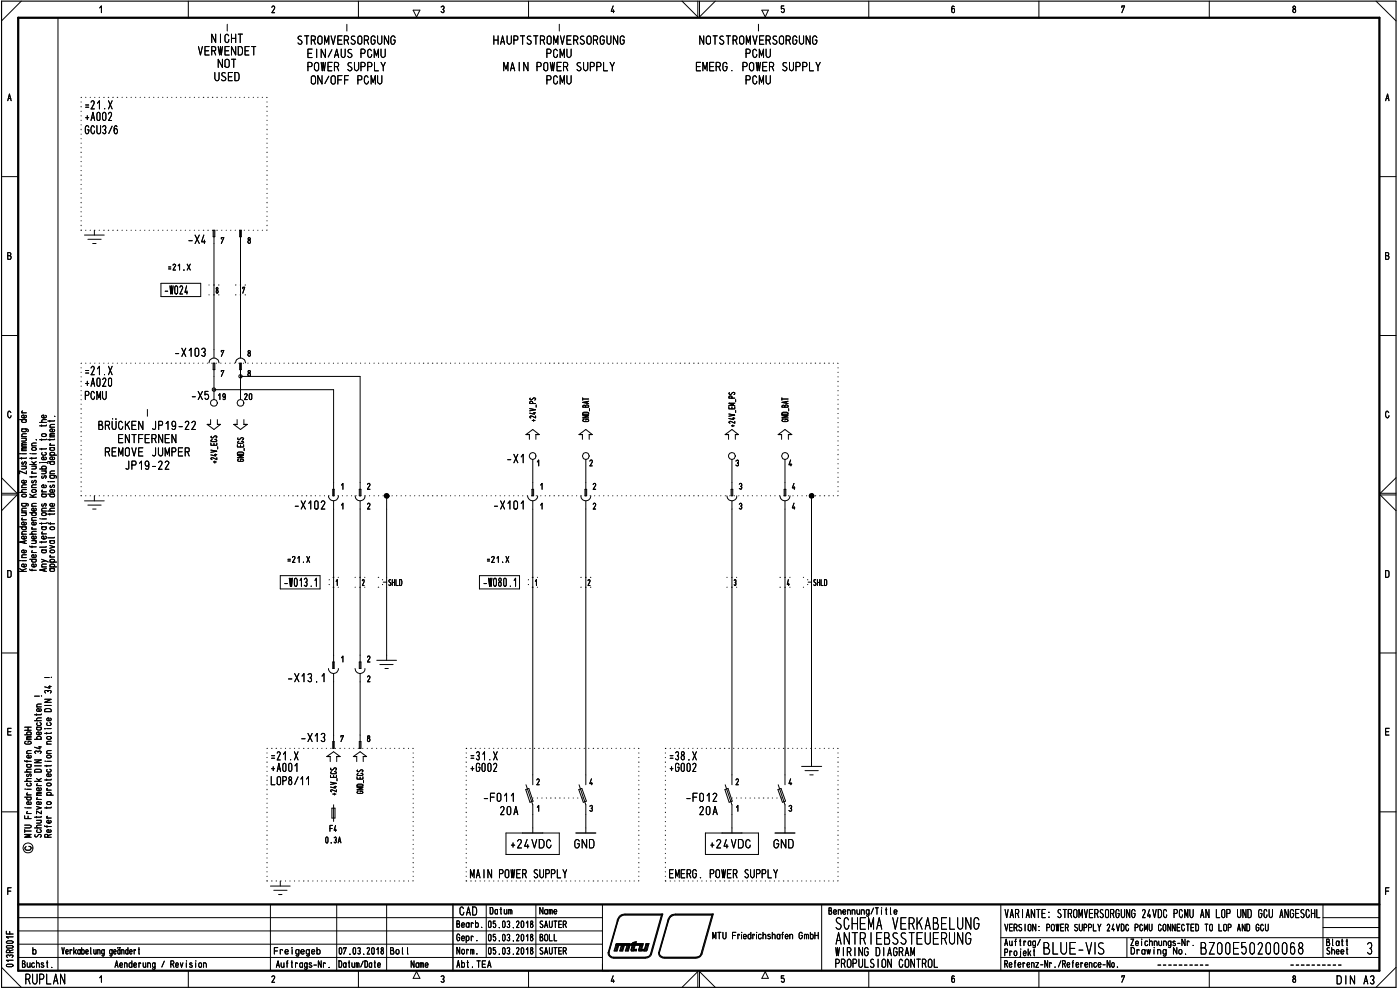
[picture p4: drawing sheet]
<svg xmlns="http://www.w3.org/2000/svg" width="420mm" height="297mm" viewBox="0 0 420 297" stroke-linecap="round" stroke-linejoin="round" font-family="sans-serif">
<defs><g id="words">
<g font-size="5.2">
<text x="99" y="237.7">N</text>
<text x="106.9" y="238.3">Co</text>
<text x="250.5" y="279">SC-1Id ViKA31LU\G</text>
<text x="250.7" y="283.5">A\-H 13SST1U h\G</text>
<text x="312.9" y="286.4">3LU1-V</text>
<text x="360.1" y="286.4">3200150200068</text>
</g>
<g font-size="4.6">
<text x="387.7" y="4">8</text>
<text x="415.7" y="30.4">A</text>
<text x="6.5" y="256">O</text>
<text x="7.6" y="295.4">RUPLAN</text>
</g>
<g font-size="3.9">
<text x="59.4" y="16.7">VERWENDET</text>
<text x="63.4" y="13">NICHT</text>
<text x="89.1" y="13.5">STROMVERSORGUNG</text>
<text x="92.1" y="17.4">EIN/AUS PCMU</text>
<text x="148" y="13.5">HAUPTSTROMVERSORGUNG</text>
<text x="163.7" y="17.4">PCMU</text>
<text x="209.8" y="13.5">NOTSTROMVERSORGUNG</text>
<text x="223.5" y="17.4">PCMU</text>
<text x="65.3" y="20.4">NOT</text>
<text x="92" y="21.4">POWER SUPPLY</text>
<text x="151" y="21.4">MAIN POWER SUPPLY</text>
<text x="208.7" y="21.4">EMERG. POWER SUPPLY</text>
<text x="64.3" y="24.4">USED</text>
<text x="93.2" y="25.4">ON/OFF PCMU</text>
<text x="163.7" y="25.4">PCMU</text>
<text x="223.5" y="25.4">PCMU</text>
<text x="24.9" y="32.9">.21.X</text>
<text x="25.3" y="36.3">+A002</text>
<text x="25.4" y="40.3">GCU3/6</text>
<text x="56.2" y="73.2">-X4</text>
<text x="49.1" y="88.4">1024</text>
<text x="52.2" y="107.1">-X103</text>
<text x="24.9" y="112.6">.21.X</text>
<text x="25.3" y="116.1">+A020</text>
<text x="25.2" y="120.1">PCMU</text>
<text x="57.2" y="120.1">-X5.19</text>
<text x="29.4" y="129">BRÜCKEN JP19-22</text>
<text x="31.3" y="137">REMOVE JUMPER</text>
<text x="35.3" y="133">ENTFERNEN</text>
<text x="62.5" y="133">;11_,</text>
<text x="37.5" y="141">JP19-22</text>
<text x="152.1" y="139">-X1</text>
<text x="85.1" y="176.1">1013.1</text>
<text x="144.7" y="176.1">1080.1</text>
<text x="80.7" y="228.2">.21.X</text>
<text x="81.1" y="231.6">+A001</text>
<text x="98.6" y="231.6">,</text>
<text x="98.9" y="231.6">g</text>
<text x="141" y="228.2">.31.X</text>
<text x="141" y="231.6">+G002</text>
<text x="200.7" y="228.2">.38.X</text>
<text x="200.7" y="231.6">+G002</text>
<text x="81.1" y="235.6">LOP8/11</text>
<text x="144.8" y="240.6">-F011</text>
<text x="149.9" y="244.6">20A</text>
<text x="160.9" y="244.6">1</text>
<text x="205.6" y="240.6">-F012</text>
<text x="209.6" y="244.6">20A</text>
<text x="153" y="254.6">+24VDC</text>
<text x="172.2" y="254.6">GND</text>
<text x="212.9" y="254.6">+24VDC</text>
<text x="232" y="254.6">GND</text>
<text x="141" y="263.6">MAIN POWER SUPPLY</text>
<text x="200.7" y="263.6">EMERG. POWER SUPPLY</text>
<text x="137.8" y="274.7">CAD</text>
<text x="301.5" y="275.5">VARIANTE: STROMVERSORGUNG 24VDC PCMU AN LOP UND OCU ANGESCHL</text>
<text x="250.7" y="286.9">WIRING DIAGRAM</text>
<text x="250.5" y="290.4">PROPULSION CONTROL</text>
<text x="387.5" y="294.9">8</text>
<text x="401" y="295.4">DIN A3//</text>
</g>
<g font-size="3.2">
<text x="81.2" y="4">2</text>
<text x="132" y="4">3</text>
<text x="183" y="4">4</text>
<text x="227.9" y="5">•</text>
<text x="285.2" y="4">6</text>
<text x="336.3" y="4">7</text>
<text x="2.2" y="30.4">A</text>
<text x="2.2" y="78">B</text>
<text x="415.7" y="78">B</text>
<text x="50.2" y="81.2">.21.X</text>
<text x="66.2" y="113.1">7</text>
<text x="73" y="120.1">20</text>
<text x="233.4" y="132">m</text>
<text x="234.1" y="132">ir</text>
<text x="236.6" y="140">4</text>
<text x="177.8" y="147">2</text>
<text x="221.6" y="147">3</text>
<text x="237.6" y="147">4</text>
<text x="148.2" y="152.9">4101 \j1</text>
<text x="177.8" y="152.9">2</text>
<text x="221.6" y="152.9">3</text>
<text x="237.6" y="152.9">4</text>
<text x="2" y="173.4">D</text>
<text x="145.9" y="168.9">.21.X</text>
<text x="415.5" y="173.4">D</text>
<text x="220.1" y="175.9">3:</text>
<text x="2" y="220.7">E</text>
<text x="415.5" y="220.7">E</text>
<text x="13.7" y="227.6">0</text>
<text x="10.3" y="230.3">—</text>
<text x="160.7" y="235.6">2</text>
<text x="98.7" y="249.6">P4</text>
<text x="97.5" y="252.9">OAA</text>
<text x="2" y="268.6">F</text>
<text x="415.5" y="268.6">F</text>
<text x="146.9" y="274.4">Datum</text>
<text x="161.9" y="274.4">Name</text>
<text x="248.6" y="274.5">Benennung/Title</text>
<text x="136.9" y="278.4">Bearb.</text>
<text x="146.2" y="278.5">05.03.2018</text>
<text x="161.8" y="278.5">SAUTER</text>
<text x="213.7" y="281.9">MTU Friedrichshafen GmbH</text>
<text x="301.4" y="279.5">VERSION: POWER SUPPLY 24VDC PCMU CONNECTED TO LOP AND NU</text>
<text x="9.7" y="286.4">b</text>
<text x="18.5" y="286.4">Verkabelung geändert</text>
<text x="82.2" y="286.4">Freigegeb</text>
<text x="101.6" y="286.4">07.03.2018</text>
<text x="117" y="286.4">Bol l</text>
<text x="136.9" y="282.4">Gebr.</text>
<text x="137" y="286.4">Norm.</text>
<text x="146.2" y="282.4">05.03.2018</text>
<text x="146.4" y="286.4">05.03.2018</text>
<text x="161.9" y="282.4">BOLL</text>
<text x="161.9" y="286.4">SAUTER</text>
<text x="301.2" y="286.9">Projekt</text>
<text x="301.4" y="283.8">Auftrag/</text>
<text x="339.1" y="283.9">Zeichnungs-Nr.</text>
<text x="339.2" y="286.4">Drawing No.</text>
<text x="397.9" y="283.9">Blatt</text>
<text x="397.9" y="286.4">Sheet</text>
<text x="6.5" y="290.4">Buchst.</text>
<text x="34.3" y="290.4">Aenderung / Revision</text>
<text x="82.8" y="290.4">Auf trags-Nr.</text>
<text x="101.5" y="290.4">Datum/Date</text>
<text x="123.2" y="290.4">Name</text>
<text x="123.8" y="293.7">A</text>
<text x="136.9" y="290.4">Abt. TEA</text>
<text x="228.5" y="293.7">A</text>
<text x="301.3" y="290.4">Referenz-Nr./Reference-No.</text>
<text x="81.4" y="294.9">2</text>
<text x="132.1" y="294.9">3</text>
<text x="183.3" y="294.9">4</text>
<text x="234.3" y="294.9">5</text>
<text x="285.4" y="294.9">6</text>
<text x="336.5" y="294.9">7</text>
</g>
<g font-size="1.6">
<text x="6.3" y="124">4-</text>
<text x="16.2" y="125.6">•</text>
<text x="234.5" y="122.3">Co</text>
<text x="12.3" y="131.1">C&gt; E</text>
<text x="10.7" y="132.5">• -,-,-,-,</text>
<text x="6.2" y="139.5">0-Y</text>
<text x="11.6" y="140.9">.C&gt;</text>
<text x="11.7" y="139.5">•- , 0</text>
<text x="12.3" y="143.7">V&gt; 07</text>
<text x="14.7" y="142.3">C</text>
<text x="6.3" y="146.5">C</text>
<text x="8.8" y="149.3">Y</text>
<text x="9.3" y="145.1">(/)</text>
<text x="9.3" y="146.5">C</text>
<text x="12.3" y="149.3">0 -0</text>
<text x="14.1" y="145.1">.-</text>
<text x="14.8" y="146.5">V)</text>
<text x="242.6" y="149.6">•</text>
<text x="6.3" y="152.1">OIC</text>
<text x="6.3" y="153.5">C</text>
<text x="12.2" y="153.5">C.0</text>
<text x="12.3" y="152.1">Nd</text>
<text x="6.2" y="161.9">000-</text>
<text x="14.7" y="161.9">0 ,</text>
<text x="6.3" y="166">C</text>
<text x="9.3" y="166">c- 00</text>
<text x="12.3" y="170.3">C</text>
<text x="12.3" y="168.8">},C1.</text>
<text x="14.7" y="170.3">O.</text>
<text x="13.2" y="208.1">C,&quot;</text>
<text x="13.2" y="206.7">^4-</text>
<text x="10.1" y="222">.C&gt;</text>
<text x="10.2" y="216.4">22</text>
<text x="13.9" y="217.8">4-&gt;</text>
<text x="7.8" y="226.2">C</text>
<text x="13.8" y="223.4">C</text>
<text x="13.8" y="226.2">C</text>
<text x="7.8" y="233.2">VI</text>
<text x="13.9" y="231.8">t-)</text>
<text x="7.2" y="236">•0</text>
<text x="7.8" y="238.8">4-00.</text>
<text x="10.8" y="236">4-</text>
<text x="7.1" y="245.8">LL</text>
<text x="7.2" y="241.6">•0</text>
<text x="7.8" y="244.3">c-N</text>
<text x="10.7" y="241.6">00</text>
<text x="7.1" y="249.9">1-• 00</text>
<text x="10.2" y="251.4">CI‚CC</text>
<text x="10.7" y="247.1">=0</text>
<text x="1.7" y="287.4">Co</text>
</g>
</g></defs>
<g fill="none" stroke="#000" stroke-width=".3">
<path d="M6.4 .3l-5.9 6M17.4 5.3v286M29.9 2.4l.5-.6v2M56.5 .3v5M107.6 .3v5M124 3h2l-1 2.1zM158.6 .3v5M204.7 .3l4.7 4.8v-4.8M209.9 .3v4.8l4.8-4.8M228.6 3h2l-.9 2.1M235.2 1.8h-.7v.9l.6-.2a.59 .59 0 0 1 .3 .8 .59 .59 0 0 1-.7 .3l-.2-.1M260.7 .3v5"/>
<path d="M311.8 .3v5M362.9 .3v5M413 .3l6 6M.5 53h5M414 53h5M.5 100.7h5M414 100.7h5M3.3 123.8a.48 .48 0 0 0-.6-.4 .48 .48 0 0 0-.4 .6v.7l.4 .6h.4l.2-.6M416.8 123.8a.48 .48 0 0 0-.6-.4 .48 .48 0 0 0-.4 .6v.7l.4 .6h.4l.3-.6M.5 148.5h4.6l-4.6 4.7M.5 143.3l4.6 4.7h-4.6M419 148.5h-4.8l4.8 4.7"/>
<path d="M419 143.3l-4.8 4.7h4.8M.5 195.9h5M414 195.9h5M159.9 239.4h.1M161.2 239.4h.1M162.6 239.4h.1M164 239.4h.1M165.2 239.4h.2M166.6 239.4h.2M167.9 239.4h.2M169.3 239.4h.1M170.6 239.4h.1"/>
<path d="M172 239.4h.1M173.4 239.4h.1M174.7 239.4h.1M219.7 239.4h.1M221 239.4h.1M222.4 239.4h.1M223.7 239.4h.1M225.1 239.4h.1M226.4 239.4h.1M227.7 239.4h.2M229.1 239.4h.1M230.4 239.4h.2"/>
<path d="M231.8 239.4h.1M233.1 239.4h.1M234.5 239.4h.1M.5 243.6h5M7.4 247.6h1.5l.5 .2-.1 .4-.4 .2h-1.5M8 242.4h1.4M9.4 250.4h-2l1.6 .4-1.6 .4h2M156.8 249.9h-5v6.5h16.1v-6.5h-5M216.7 249.9h-5v6.5h15.9v-6.5h-5M414 243.6h5M1.9 279.4v.8h2M2.9 279.5v.7"/>
<path d="M5.5 275.3h175.3M5.5 279.3h175.3M81.2 271.4v19.9M101 271.4v19.9M116 271.4v19.9M145.9 271.4v15.9M160.8 271.4v15.9M180.8 271.4v19.9M246.6 271.4v19.9M300.4 271.4v19.8M397 271.4v15.9M397 278.3h17"/>
<path d="M397 275.3h17M.5 290.2l5.9 6M1.9 282.6l.4-.3h1.2l.4 .5-.3 .2h-1.4zM2 283.9l1.6-.2 .3 .4-.3 .4h-1.4l-.3-.4zM2.1 289.4l1.5-.1a.38 .38 0 0 1 .3 .4 .38 .38 0 0 1-.4 .4l-1.4-.1-.2-.3zM2.9 285.8v-.6a.55 .55 0 0 0-.5-.2 .55 .55 0 0 0-.5 .4v.4h2M3.9 288.1h-2l.6 .4M3.9 281.1h-2l.6 .4M3.9 285l-1 .3M5.5 287.3h175.3M5.5 283.3h175.3M29.9 293.4l.5-.6v1.9"/>
<path d="M56.5 291.3v4.9M107.6 291.3v4.9M158.6 291.3v4.9M204.7 296.2l4.7-4.7v4.7M209.9 296.2v-4.7l4.8 4.7M260.7 291.3v4.9M300.4 287.3h113.6M300.4 281.3h113.6M311.8 291.3v4.9M338.2 281.3v6M362.9 291.3v4.9M419 290.2l-6 6"/>
</g>
<path d="M.5 .3h418.5v295.9h-418.5z" fill="none" stroke="#000" stroke-width=".34"/>
<path d="M5.5 5.3h408.5v286h-408.5zM5.5 271.4h408.5" fill="none" stroke="#000" stroke-width=".68"/>
<path d="M135.9 271.4v19.9" fill="none" stroke="#000" stroke-width=".42"/>
<path d="M8 236.8h1.4M8.3 239.2l-.3 .2 .3 .6h.8l.3-.2v-.4l-.3-.2M7.6 242.4h.1" fill="none" stroke="#000" stroke-width=".3"/>
<g fill="none" stroke="#000" stroke-width=".3">
<path d="M7.4 219.1h2M7.4 218.2h2M8.4 218.2v.9M7.4 228.2l.1 .2h1.9M7.4 220.5h2M7.6 236.8h.1M7.8 222.4l-.4 .4v.2l.4 .3 1.6-.2-.2-.6-.8-.1v.4M8 229.4h1.1l.3 .6-.3 .2-.9-.1-.2-.4 .3-.3M8 221.9h1.4M8.1 228.2v.5M8.3 220.5l-.3-.4 .3-.5 1.1 .2-.3 .7M9.2 226.7l.2 .2-.2 .5h-.9l-.3-.5 .7-.3v.8"/>
<path d="M9.4 233.6l-1.3 .1-.1 .5 .4 .2M9.4 230.8l-1.3 .1-.1 .5 .4 .2M9.4 221.4h-1.1l-.3 .2 .3 .3M9.4 221l-1.3 .1-.1 .1 .3 .2M7.4 247.6h1.5l.5 .2-.1 .4-.4 .2h-1.5M8 242.4h1.4M9.4 250.4h-2l1.6 .4-1.6 .4h2"/>
</g>
<path d="M8 236.8h1.4M8.3 239.2l-.3 .2 .3 .6h.8l.3-.2v-.4l-.3-.2M7.6 242.4h.1" fill="none" stroke="#000" stroke-width=".3"/>
<g fill="none" stroke="#000" stroke-width=".3">
<path d="M7.4 219.1h2M7.4 218.2h2M8.4 218.2v.9M10.4 208.9h1.4M11 218.2h1.1l.3 .6-.3 .2h-.8l-.3-.2 .3-.6M11 214.2v.4M11 212.1h1.4M12 216.8l.4 .4-.3 .5h-.8l-.3-.4 .2-.4M12.1 219.7l.3 .4-.4 .4-1-.2v-.5l.7-.2v.9M12.1 212.7l.3 .2-.3 .5h-.9l-.2-.5 .7-.3v.8M12.4 214.2l-.1 .3h-1.9M12.4 211.2l-1.2 .1-.2 .2 .2 .6"/>
<path d="M12.4 218.2l-.2 .1M7.4 228.2l.1 .2h1.9M7.4 220.5h2M7.6 236.8h.1M7.8 222.4l-.4 .4v.2l.4 .3 1.6-.2-.2-.6-.8-.1v.4M8 229.4h1.1l.3 .6-.3 .2-.9-.1-.2-.4 .3-.3M8 221.9h1.4M8.1 228.2v.5M8.3 220.5l-.3-.4 .3-.5 1.1 .2-.3 .7M9.2 226.7l.2 .2-.2 .5h-.9l-.3-.5 .7-.3v.8M9.4 233.6l-1.3 .1-.1 .5 .4 .2M9.4 230.8l-1.3 .1-.1 .5 .4 .2"/>
<path d="M9.4 221.4h-1.1l-.3 .2 .3 .3M9.4 221l-1.3 .1-.1 .1 .3 .2M10.4 228h2l-2 .9h2M10.5 231.1l.3-.3h1.2l.4 .3v.5h-2zM10.7 226.1l-.3-.5a.55 .55 0 0 1 .5-.3 .55 .55 0 0 1 .5 .3 .48 .48 0 0 1 .5-.3 .48 .48 0 0 1 .4 .5l-.2 .3M11 233.6l1 .8M11.2 239.4l-.2 .2 .3 .3M11.6 224.1h.8M12 223.9v.8l-1.6-.5M12.1 236.4l.3 .5-.4 .3-1-.1v-.5l.2-.2h.5v.8M12.4 233.6l-.8 .4M11 242l1.4 .4-1.4 .4"/>
<path d="M11 244.9v.5M12.4 247.6h-1.3l-.1 .5 .4 .3M12.4 244.9l-.1 .3h-1.9M12.4 243.3v.9l-1.4-.9v.9"/>
</g>
<g fill="none" stroke="#000" stroke-width=".3">
<path d="M10.4 208.9h1.4M11 218.2h1.1l.3 .6-.3 .2h-.8l-.3-.2 .3-.6M11 214.2v.4M11 212.1h1.4M12 216.8l.4 .4-.3 .5h-.8l-.3-.4 .2-.4M12.1 219.7l.3 .4-.4 .4-1-.2v-.5l.7-.2v.9M12.1 212.7l.3 .2-.3 .5h-.9l-.2-.5 .7-.3v.8M12.5 208.9h.1M12.4 214.2l-.1 .3h-1.9M12.4 211.2l-1.2 .1-.2 .2 .2 .6M12.4 218.2l-.2 .1M10.4 228h2l-2 .9h2"/>
<path d="M10.5 231.1l.3-.3h1.2l.4 .3v.5h-2zM10.7 226.1l-.3-.5a.55 .55 0 0 1 .5-.3 .55 .55 0 0 1 .5 .3 .48 .48 0 0 1 .5-.3 .48 .48 0 0 1 .4 .5l-.2 .3M11 233.6l1 .8M11.2 239.4l-.2 .2 .3 .3M11.6 224.1h.8M12 223.9v.8l-1.6-.5M12.1 236.4l.3 .5-.4 .3-1-.1v-.5l.2-.2h.5v.8M12.4 233.6l-.8 .4M11 242l1.4 .4-1.4 .4M11 244.9v.5M12.4 247.6h-1.3l-.1 .5 .4 .3M12.4 244.9l-.1 .3h-1.9"/>
<path d="M12.4 243.3v.9l-1.4-.9v.9"/>
</g>
<g fill="none" stroke="#000" stroke-width=".3">
<path d="M12.5 208.9h.1M13.4 212.9l.6-.3 1 .1 .4 .3v.5h-2zM13.4 209.8h2l-2 .9h2M13.4 211.7h2M13.4 203.3h1.4M13.5 218.6h.1M14 219.8v.4M14 218.6h1.4M15.1 215.5l.3 .2-.3 .5h-.8l-.3-.5 .4-.3h.3v.8M15.4 219.8v.2h-2M14 229.6v.4M14 233.8v.4"/>
<path d="M14 238.6h2M14 237.1h1.4M14.1 235.1l1.1-.1 .2 .5-1 .3-.4-.3zM14.1 221.1h1.1l.2 .5-1 .2-.4-.2zM14.3 236.6h-.3l.3 .5M14.4 238.6l-.4-.3 .4-.6 .9 .2 .1 .4-.5 .3M15.1 232.2l.3 .3-.3 .5h-.8l-.3-.3 .1-.4 .6-.1v.8M15.4 233.8l-.1 .2h-1.9M15.4 229.6v.2h-2M13.4 247.7l.1 .3h1.9M14 245.4h1.4M14 242.1v.5"/>
<path d="M14.1 240.7l1.1-.1 .2 .5-1 .3-.4-.3zM14.1 247.7v.5M14.3 244.9l-.3 .1 .3 .4M15.1 249l.3 .4-.5 .4-.8-.2v-.5l.6-.2v.9M15.1 246.2l.3 .4-.5 .4-.8-.2v-.5l.6-.2v.9M15.4 242.1l-.1 .3h-1.9"/>
</g>
<g fill="none" stroke="#000" stroke-width=".3">
<path d="M13.4 212.9l.6-.3 1 .1 .4 .3v.5h-2zM13.4 209.8h2l-2 .9h2M13.4 211.7h2M13.4 203.3h1.4M13.5 218.6h.1M14 219.8v.4M14 218.6h1.4M15.1 215.5l.3 .2-.3 .5h-.8l-.3-.5 .4-.3h.3v.8M15.5 203.3h.1M15.4 219.8v.2h-2M14 229.6v.4M14 233.8v.4"/>
<path d="M14 238.6h2M14 237.1h1.4M14.1 235.1l1.1-.1 .2 .5-1 .3-.4-.3zM14.1 221.1h1.1l.2 .5-1 .2-.4-.2zM14.3 236.6h-.3l.3 .5M14.4 238.6l-.4-.3 .4-.6 .9 .2 .1 .4-.5 .3M15.1 232.2l.3 .3-.3 .5h-.8l-.3-.3 .1-.4 .6-.1v.8M15.4 233.8l-.1 .2h-1.9M15.4 229.6v.2h-2M13.4 247.7l.1 .3h1.9M14 245.4h1.4M14 242.1v.5"/>
<path d="M14.1 240.7l1.1-.1 .2 .5-1 .3-.4-.3zM14.1 247.7v.5M14.3 244.9l-.3 .1 .3 .4M15.1 249l.3 .4-.5 .4-.8-.2v-.5l.6-.2v.9M15.1 246.2l.3 .4-.5 .4-.8-.2v-.5l.6-.2v.9M15.4 242.1l-.1 .3h-1.9"/>
</g>
<g fill="none" stroke="#000" stroke-width=".3">
<path d="M12.5 158.1h1.1l.3 .5-.3 .3h-.8l-.3-.3 .3-.5M12.5 156.9v.4M12.5 155.7h1.4M12.7 159.6l-.2 .3 .3 .3M13.9 156.9l-.1 .2h-1.9M13.9 158.1l-.2 .1M12.5 162.5v.4M12.5 160.2h1.4M13.2 170.8v.6M13.7 160.9l.2 .5-.4 .3-.9-.2-.1-.4 .7-.2v.8M13.9 170.6l-2 .4 2 .4M13.9 164l-.1 .2h-1.9"/>
<path d="M13.9 162.5l-.1 .1h-1.9M15.5 203.3h.1"/>
</g>
<g fill="none" stroke="#000" stroke-width=".3">
<path d="M11.9 126.7h2M12.5 127.5v.4M12.5 134.5v.5M13.5 135.7l.4 .4-.3 .5-.9-.1-.2-.3 .2-.4M13.7 137.2l.2 .2-.2 .5h-1l-.2-.5 .7-.3v.8M13.7 124.6l.2 .3-.1 .3-.9 .2a.45 .45 0 0 1-.4-.6 .45 .45 0 0 1 .7-.3v.9M13.9 134.5l-.1 .2h-1.9M13.9 127.5l-.1 .3h-1.9M13.9 125.9l-1.3 .2v.6h.3M12.1 155.7h.1M12.5 158.1h1.1l.3 .5-.3 .3h-.8l-.3-.3 .3-.5M12.5 156.9v.4"/>
<path d="M12.5 155.7h1.4M12.6 154l.9-.2a.42 .42 0 0 1 .4 .5 .42 .42 0 0 1-.4 .4l-.8-.1zM12.7 147.1l-.2 .2 .3 .3M12.7 159.6l-.2 .3 .3 .3M13.5 141.3a.42 .42 0 0 1 .4 .4 .42 .42 0 0 1-.4 .5h-1M13.7 145.5l.2 .3-.2 .5h-1l-.2-.5 .7-.3v.8M13.9 156.9l-.1 .2h-1.9M13.9 158.1l-.2 .1M12.5 162.5v.4M12.5 160.2h1.4M13.2 170.8v.6M13.7 160.9l.2 .5-.4 .3-.9-.2-.1-.4 .7-.2v.8"/>
<path d="M13.9 170.6l-2 .4 2 .4M13.9 164l-.1 .2h-1.9M13.9 162.5l-.1 .1h-1.9"/>
</g>
<g fill="none" stroke="#000" stroke-width=".3">
<path d="M5.9 125.9h2M6 136.1h.1M6.5 128.7l1.8 .1 .2 .3-.2 .4M6.5 137.3v.5M6.5 136.1h1.4M6.5 135.2h1.4M6.5 133.9h1.4M6.5 131.5h1.4M6.5 131h1.4M6.8 128.7l-.3 .3 .3 .5h.8l.3-.2-.3-.6M6.8 125.9l-.3 .3 .3 .5h.8l.3-.2-.3-.6M7.5 139.9l.4 .3-.1 .3-1.3 .2"/>
<path d="M7.5 131.5l.4 .3-.1 .4-1.3 .1M7.7 124.6l.2 .5-.4 .3-.9-.2v-.5l.6-.2v.9M7.9 137.3l-.1 .2h-1.9M7.9 134.7h-1.2l-.2 .3 .2 .2M7.9 134.3h-1.2l-.2 .2 .4 .2M7.9 133.3h-1.2l-.2 .3 .2 .3M7.9 132.8l-1.3 .1v.4h.3M7.9 130.1l-1.3 .2 .1 .7M8.9 139.4h2M9.5 136.1h1.4M9.5 137.3v.5M9.5 139.9h1.4"/>
<path d="M10.5 139.9l.4 .3-.2 .4-1.2 .1M10.9 137.3v.2h-2M10.9 138.5l-.9 .4M11.9 126.7h2M12.5 127.5v.4M12.5 134.5v.5M13.5 135.7l.4 .4-.3 .5-.9-.1-.2-.3 .2-.4M13.7 137.2l.2 .2-.2 .5h-1l-.2-.5 .7-.3v.8M13.7 124.6l.2 .3-.1 .3-.9 .2a.45 .45 0 0 1-.4-.6 .45 .45 0 0 1 .7-.3v.9M13.9 134.5l-.1 .2h-1.9M13.9 127.5l-.1 .3h-1.9M13.9 125.9l-1.3 .2v.6h.3"/>
<path d="M5.9 158.1h2M5.9 147.7h2M6.5 156h1.4M6.6 148.4l.9-.1 .3 .1 .1 .4-1 .3-.3-.2zM6.7 155.4l-.2 .3 .3 .3M6.8 158.1l-.3 .2 .3 .6 .9-.1 .2-.5-.3-.2M7.5 153.8l.3 .2v.5l-1.3 .2M7.7 156.7l.2 .3-.2 .5h-1l-.2-.4 .1-.3 .6-.2v.9M7.7 144.2l.2 .4-.4 .3-.9-.1-.1-.4 .7-.3v.8M7.9 159.4l-1.3 .2 .1 .7M7.9 146.9l-1.3 .1-.1 .4 .4 .3M7.9 141.3v.9l-2-.9v.9"/>
<path d="M8.9 153.8h2M8.9 149.2h2M9.5 147.2l.4-.3h.6l.4 .3v.2l-.2 .3h-.8zM9.5 158.7h1.4M9.5 156.1h1.4M9.5 142.9v.4M9.5 142h1.4M9.7 158.2l-.2 .4 .3 .1M9.7 141.5l-.2 .3 .3 .2M9.8 153.8l-.3 .2v.5l.3 .2 1-.2 .1-.3-.4-.4M10.6 156.7l.3 .3-.3 .5h-.9l-.1-.7 .6-.2v.9M10.6 152.5l.3 .5-.4 .3-.8-.1-.2-.5 .2-.2h.5v.8"/>
<path d="M10.9 159.4l-1.3 .2-.1 .5 .4 .2M10.9 155.3l-1.3 .1 .1 .7M10.9 142.9v.2h-2M10.9 148.3l-1.3 .5M12.1 155.7h.1M12.6 154l.9-.2a.42 .42 0 0 1 .4 .5 .42 .42 0 0 1-.4 .4l-.8-.1zM12.7 147.1l-.2 .2 .3 .3M13.5 141.3a.42 .42 0 0 1 .4 .4 .42 .42 0 0 1-.4 .5h-1M13.7 145.5l.2 .3-.2 .5h-1l-.2-.5 .7-.3v.8M5.9 171.4h2M5.9 170.6l1.3 .8M6 168.2h.1"/>
<path d="M6.5 168.2h1.4M6.5 167.3h1.4M7.3 162.4v.6M7.7 169.2l.2 .6-.4 .3-.9-.2-.1-.4 .2-.3h.5v.9M7.9 166.5h-1.3l.1 .8M7.9 162.2l-2 .4 2 .5M7.9 170.6l-1.3 .5M8.9 170.8l.2 .3h1.8M8.9 163.8l.1 .3h1.9M8.9 167.8h2M9.6 163.8v.5M9.6 170.8v.5"/>
<path d="M9.8 167.8l-.3 .2v.5l.3 .2 1-.2 .1-.4-.4-.3M10.5 162.2l.4 .4-.2 .4-1.2 .1M10.6 169.2l.3 .6-.4 .3-.8-.1-.2-.5 .2-.3h.5v.9M10.6 166.5l.3 .5-.4 .3-.8-.1-.2-.5 .2-.2h.5v.8"/>
</g>
<g fill="none" stroke="#000" stroke-width=".3">
<path d="M8.9 139.4h2M9.1 136.1h.1M9.5 133.8h1.4M9.5 137.3v.5M9.5 139.9h1.4M9.5 136.1h1.4M9.7 134.4h1l.2 .5-1 .2-.4-.2zM10.5 139.9l.4 .3-.2 .4-1.2 .1M10.9 132.9l-1.3 .2 .1 .7M10.9 137.3v.2h-2M10.9 138.5l-.9 .4M8.9 153.8h2"/>
<path d="M8.9 149.2h2M9.5 147.2l.4-.3h.6l.4 .3v.2l-.2 .3h-.8zM9.5 158.7h1.4M9.5 156.1h1.4M9.5 142.9v.4M9.5 142h1.4M9.7 158.2l-.2 .4 .3 .1M9.7 141.5l-.2 .3 .3 .2M9.8 153.8l-.3 .2v.5l.3 .2 1-.2 .1-.3-.4-.4M10.6 156.7l.3 .3-.3 .5h-.9l-.1-.7 .6-.2v.9M10.6 152.5l.3 .5-.4 .3-.8-.1-.2-.5 .2-.2h.5v.8M10.9 159.4l-1.3 .2-.1 .5 .4 .2"/>
<path d="M10.9 155.3l-1.3 .1 .1 .7M10.9 142.9v.2h-2M10.9 148.3l-1.3 .5M8.9 170.8l.2 .3h1.8M8.9 163.8l.1 .3h1.9M8.9 167.8h2M9.6 163.8v.5M9.6 170.8v.5M9.8 167.8l-.3 .2v.5l.3 .2 1-.2 .1-.4-.4-.3M10.5 162.2l.4 .4-.2 .4-1.2 .1M10.6 169.2l.3 .6-.4 .3-.8-.1-.2-.5 .2-.3h.5v.9M10.6 166.5l.3 .5-.4 .3-.8-.1-.2-.5 .2-.2h.5v.8"/>
</g>
<g fill="none" stroke="#000" stroke-width=".3">
<path d="M68.2 7.3v2M104.1 7.3v2M167.9 7.3v2M227.6 7.3v2M35.2 29.2h.1M36.6 29.2h.1M38 29.2h.1M39.3 29.2h.1M40.7 29.2h.1M42 29.2h.1M43.4 29.2h.1M44.7 29.2h.1"/>
<path d="M46.1 29.2h.1M47.5 29.2h.1M48.8 29.2h.1M50.2 29.2h.1M51.5 29.2h.1M52.9 29.2h.1M54.2 29.2h.1M55.6 29.2h.1M56.9 29.2h.1M58.3 29.2h.1M59.6 29.2h.1M61 29.2h.2"/>
<path d="M62.4 29.2h.1M63.7 29.2h.2M65.1 29.2h.1M66.5 29.2h.1M67.9 29.2h.1M69.2 29.2h.1M70.6 29.2h.1M71.9 29.2h.1M73.3 29.2h.1M74.6 29.2h.1M76 29.2h.1M77.3 29.2h.1"/>
<path d="M78.7 29.2h.1M80.1 29.2v.1M80.1 30.6h.1M80.1 31.9v.2M80.1 33.4h.1M80.1 34.7v.1M80.1 36.1v.1M80.1 37.4v.1M80.1 38.8v.1M24.3 42.9v.1M24.3 44.3v.1M24.3 45.6v.2"/>
<path d="M24.3 47.1v.1M24.3 48.4v.1M24.3 49.8v.1M24.3 51.1v.1M24.3 52.5v.2M24.3 53.9v.1M24.3 55.3v.1M24.3 56.6v.1M24.3 58v.1M24.3 59.4h.1M80.1 40.2v.1M80.1 41.6v.1"/>
<path d="M80.1 42.9v.1M80.1 44.3v.1M80.1 45.6v.2M80.1 47.1v.1M80.1 48.4v.1M80.1 49.8v.1M80.1 51.1v.1M80.1 52.5v.2M80.1 53.9v.1M80.1 55.3v.1M80.1 56.6v.1M80.1 58v.1"/>
<path d="M80.1 59.4h.1M24.3 69l.1 .1M24.3 60.7v.2M24.3 62.1v.1M24.3 63.5v.1M24.3 64.9h.1M24.3 66.2v.1M24.3 67.6v.1M25.4 70.5h5.9M25.7 69.1h.1M26.4 71.8h4M27.1 69.1h.1"/>
<path d="M27.8 73.1h1M28.3 69.1v1.4M28.4 69.1h.1M29.8 69.1h.1M31.1 69.1h.2M32.5 69.1h.1M33.8 69.1h.2M35.2 69.1h.1M36.6 69.1h.1M38 69.1h.1M39.3 69.1h.1M40.7 69.1h.1"/>
<path d="M42 69.1h.1M43.4 69.1h.1M44.7 69.1h.1M46.1 69.1h.1M47.5 69.1h.1M48.8 69.1h.1M50.2 69.1h.1M51.5 69.1h.1M52.9 69.1h.1M54.2 69.1h.1M55.6 69.1h.1M56.9 69.1h.1"/>
<path d="M58.3 69.1h.1M59.6 69.1h.1M61 69.1h.2M62.4 69.1h.1M63.7 69.1h.2M64 69.1h.5v1.9h-.5zM64.2 69.1v38.3M65.1 69.1h.1M66.4 71.7v-.4h.8l-.8 1.8M66.5 69.1h.1M67.9 69.1h.1M69.2 69.1h.1"/>
<path d="M70.6 69.1h.1M71.9 69.1h.5v1.9h-.5zM72.2 69.1v38.3M73.3 69.1h.1M74.6 71.3a.64 .64 0 0 0 .5 1v.5a.46 .46 0 0 1-.7-.2 .46 .46 0 0 1 .5-.5l.2-.6zM74.6 69.1h.1M76 69.1h.1M77.3 69.1h.1M78.7 69.1h.1M80.1 69v.1M80.1 60.7v.2M80.1 62.1v.1"/>
<path d="M80.1 63.5v.1M80.1 64.9h.1M80.1 66.2v.1M80.1 67.6v.1M48.3 85h11.9v4h-11.9M62.7 88.5h.1M62.7 85.5h.1M64.1 88.5h.2M64.1 85.5h.2M65.2 86.2a.5 .5 0 0 0-.3 .5 .5 .5 0 0 0 .4 .4 .43 .43 0 0 1 .2 .5 .43 .43 0 0 1-.5 .3v-.8a.51 .51 0 0 0 .4-.4 .51 .51 0 0 0-.2-.5zM65.6 88.5h.1M65.6 85.5h.1"/>
<path d="M70.7 88.5h.1M70.7 85.5h.1M72.1 88.5h.2M72.1 85.5h.2M72.9 86.6v-.4h.5l-.5 1.8M73.5 88.5h.2M73.5 85.5h.2M35.2 109h.1M36.5 109h.1M37.9 109h.1M39.2 109h.1M40.6 109h.1"/>
<path d="M42 109h.1M43.3 109h.1M44.7 109h.1M46 109h.1M47.4 109h.1M48.6 109h.2M50 109h.2M51.3 109h.2M52.7 109h.2M54.1 109h.1M55.4 109h.2M56.8 109h.1"/>
<path d="M58.1 109h.1M59.5 109h.1M60.8 109h.1M62.2 109h.1M62.7 108.9a1.52 1.52 0 0 1 1.5-1.5 1.52 1.52 0 0 1 1.5 1.5M63.5 109h.1M64 109h.5v1.9h-.5zM64.2 109v7.9h35.9v31.9M64.9 109h.1M66.3 109h.1M66.4 105.6v-.4h.8l-.8 1.7M67.6 109h.1"/>
<path d="M69 109h.1M70.3 109h.1M70.7 108.9a1.52 1.52 0 0 1 1.5-1.5 1.52 1.52 0 0 1 1.5 1.5M71.7 109h.1M71.8 112.6v-.1a.56 .56 0 0 1 .9 .5l-.3 .4h-.4l-.3-.5zM71.9 109h.5v1.9h-.5zM72.2 112.9h35.9v35.9M72.2 109v10.9M73 109h.1M74.4 109h.1M74.6 105.2a.64 .64 0 0 0 .5 1v.5a.46 .46 0 0 1-.7-.2 .46 .46 0 0 1 .5-.6l.2-.5zM74.6 111.2a.64 .64 0 0 0 .5 1v.6a.49 .49 0 0 1-.7-.4 .49 .49 0 0 1 .5-.6l.2-.1v-.4z"/>
<path d="M75.7 109h.1M77.1 109h.1M78.4 109h.1M79.8 109h.1M81.2 109h.1M82.5 109h.1M83.9 109h.1M85.2 109h.1M86.6 109h.1M87.8 109h.2M89.2 109h.2M90.6 109h.1"/>
<path d="M91.9 109h.2M93.3 109h.1M94.6 109h.1M96 109h.1M97.3 109h.1M98.7 109h.1M100 109h.1M101.4 109h.1M102.7 109h.1M104.1 109h.1M105.5 109h.1M106.8 109h.1"/>
<path d="M108.2 109h.1M109.5 109h.1M110.9 109h.1M112.2 109h.1M113.6 109h.1M114.9 109h.1M116.3 109h.1M117.6 109h.1M119 109h.1M120.4 109h.1M121.7 109h.1M123.1 109h.1"/>
<path d="M124.4 109h.1M125.8 109h.1M127 109h.2M128.4 109h.2M129.8 109h.1M131.1 109h.2M132.5 109h.1M133.8 109h.1M135.2 109h.1M136.5 109h.1M137.9 109h.1M139.2 109h.1"/>
<path d="M140.6 109h.1M141.9 109h.1M143.3 109h.1M144.7 109h.1M146 109h.1M147.4 109h.1M148.7 109h.1M150.1 109h.1M151.4 109h.1M152.8 109h.1M154.1 109h.1M155.5 109h.1"/>
<path d="M156.8 109h.1M158.2 109h.1M159.1 119.5l-.1 .1a.58 .58 0 0 0 .6 .4 .58 .58 0 0 0 .5-.5h.6l-.2 .6M159.6 109h.1M160.9 109h.1M162.3 109h.1M163.6 109h.1M164.9 109h.2M166.2 109h.2M167.6 109h.2M169 109h.1M170.3 109h.2"/>
<path d="M171.7 109h.1M173 109h.1M174.4 109h.1M174.9 119.4v.7M174.9 119.7h1.8M175.7 109h.1M177.1 109h.1M178.4 109h.1M179.8 109h.1M181.1 109h.1M182.5 109h.1M183.9 109h.1"/>
<path d="M185.2 109h.1M186.6 109h.1M187.9 109h.1M189.3 109h.1M190.6 109h.1M192 109h.1M193.3 109h.1M194.7 109h.1M196 109h.1M197.4 109h.1M198.8 109h.1M200.1 109h.1"/>
<path d="M201.5 109h.1M202.8 109h.1M204.1 109h.2M205.4 109h.2M206.8 109h.2M208.2 109h.1M209.5 109h.2M210.9 109h.1M212.2 109h.1M213.6 109h.1M214.9 109h.1M216.3 109h.1"/>
<path d="M217.6 109h.1M218.9 117.8l-.1 .4a.65 .65 0 0 0 1-.4l.7 .1v.3l-.2 .2M219 109h.1M219.7 119.5v-.5a.56 .56 0 0 0-1 .1v.4h1.8M220.3 109h.1M220.8 119.9v.7M221.7 109h.1M223.1 109h.1M224.4 109h.1M225.8 109h.1M227.1 109h.1M228.5 109h.1"/>
<path d="M229.8 109h.1M231.2 109h.1M232.5 109h.1M233.9 109h.1M234.7 119.7h1.8M234.7 119.4v.7M235.2 109h.1M236.6 109h.1M238 109h.1M239.3 109h.1M240.7 109h.1M242 109h.1"/>
<path d="M243.3 109h.2M244.6 109h.2M246 109h.2M247.4 109h.1M248.7 109h.2M250.1 109h.1M251.4 109l.1 .1M251.5 110.3v.1M251.5 111.7v.1M251.5 113v.1M251.5 114.4v.2M251.5 115.8v.1"/>
<path d="M251.5 117.2v.1M251.5 118.5v.1M251.5 119.9v.1M9.1 136.1h.1M9.5 133.8h1.4M9.7 134.4h1l.2 .5-1 .2-.4-.2zM10.9 132.9l-1.3 .2 .1 .7M14.4 138.5h2M14.9 134.3h1.1l.4 .6-.4 .2h-.7l-.4-.2 .4-.6M14.9 126.2v.4M14.9 136.6h2.1M14.9 133.6h1.5"/>
<path d="M14.9 131.1h1.5M14.9 128.2h1.5M15.2 133.1l-.3 .2 .4 .3M15.3 138.5l-.4 .4 .4 .5 .9-.1 .2-.4-.4-.4M15.4 136.6a.42 .42 0 0 1-.5-.5 .42 .42 0 0 1 .5-.4l1 .3v.3l-.4 .3M16.1 137.2l.3 .2-.3 .5h-.9l-.3-.5 .8-.3v.8M16.1 128.8l.3 .2-.3 .5h-.9l-.3-.5 .8-.3v.8M16.4 130.6h-1.2l-.3 .2 .3 .3M16.4 130h-1l-.5 .3 .5 .3M16.4 127.3l-1.3 .2 .1 .7M16.4 126.2l-.1 .1h-1.9M16.4 134.3l-.2 .1"/>
<path d="M24.3 122.6v.2M24.3 124v.1M24.3 125.4v.1M24.3 126.7v.1M24.3 128.1v.1M24.3 129.5v.1M24.3 130.9v.1M24.3 132.2v.1M24.3 133.6v.1M24.3 135h.1M24.3 136.3v.2M24.3 137.8h.1"/>
<path d="M24.3 139.1v.1M44.2 122.9v2M63.2 125.9v1.4h-1l2 1.6 2-1.6h-1v-1.4M63.3 135l1.8 .4-1.8 .3M64 138.6h.9M64.4 136.4h.7M64.5 138.3v.6M64.7 136.2v.6l-1.4-.3M65.1 137.3v.6l-1.6-.6-.2 .4 .3 .2M71.2 125.9v1.4h-1.1l2.1 1.6 2-1.6h-1v-1.4M71.2 136.7h1.9l-1.9 .6h1.9M71.2 135.9l.4-.3h1.1l.4 .3v.4h-1.9z"/>
<path d="M71.2 133.4v.7h1.9v-.7M71.4 131.4l-.1 .3a.83 .83 0 0 0 1.1-.4h.4a.34 .34 0 0 1 .3 .4 .34 .34 0 0 1-.3 .3M71.7 137.8l-.5 .3 .5 .3h1.2l.2-.2-.5-.4h-.4v.3M71.7 132.4l-.5 .4 .3 .2h1.2l.4-.2-.2-.4h-.5M72.2 133.5v.6M73.3 134.5v.7M158.9 131.8v-1.4h-1l2-1.5 1.9 1.5h-1v1.4M159 122.6l1.7 .3-1.7 .4M159.7 126.2h.9M159.9 121.1a.56 .56 0 0 0-.2-.6 .56 .56 0 0 0-.7 0v.6h1.7M159.9 137.8v11M160.1 123.9h.6"/>
<path d="M160.1 125.9v.5M160.4 123.8v.5l-1.4-.3M160.7 124.8v.6l-1.5-.6-.2 .3 .3 .3M160.9 121.5v.7M161.2 138.6l.5-.6v1.8M174.8 131.8v-1.4h-1l2-1.5 2 1.5h-1v1.4M174.9 124.7h1.8l-1.8 .7h1.8M174.9 124l.3-.3h1.1l.4 .2v.4h-1.8zM175.3 125.8l-.4 .3 .4 .4 1.4-.2v-.3l-.5-.2h-.4v.3M175.7 121.8l-.5-.2-.3 .2v.4h1.8v-.5l-.5-.2-.5 .2v.5M175.8 137.8v11M176.1 120.5v.5"/>
<path d="M176.7 120.4l-1.8 .3 1.8 .4M176.9 122.6v.7M177 138.3l.3-.3 .4 .1 .1 .5-.8 1.2h.8M218.7 131.8v-1.4h-1.1l2.1-1.5 1.9 1.5h-.9v1.4M218.7 124.2l1.8 .3-1.8 .4M218.7 122v.7h1.8v-.7M219.5 127.8h.8M219.7 122.1v.6M219.7 137.8v11M219.8 125.5h.7M219.9 127.5v.5M220.2 125.3v.6l-1.5-.3"/>
<path d="M220.5 126.4v.6l-1-.5a.39 .39 0 0 0-.5-.1 .39 .39 0 0 0-.2 .4l.3 .2M220.5 121h-1.8l1.5 .2-1.5 .5h1.8M220.8 123.1v.7M220.9 138.3l.4-.3 .3 .3v.4l-.3 .2 .3 .3v.4l-.4 .2-.3-.3M234.7 124.7h1.8l-1.8 .7h1.8M234.7 124l.3-.3h1.2l.3 .3v.3h-1.8zM235.1 125.8l-.4 .3 .4 .4h1l.4-.3-.5-.4h-.4v.3M235.6 137.8v11M235.9 120.5v.5M236.5 120.4l-1.8 .3 1.8 .4M236.7 122.6v.7M251.5 121.2v.1"/>
<path d="M251.5 122.6v.2M251.5 124v.1M251.5 125.4v.1M251.5 126.7v.1M251.5 128.1v.1M251.5 129.5v.1M251.5 130.9v.1M251.5 132.2v.1M251.5 133.6v.1M251.5 135h.1M251.5 136.3v.2M251.5 137.8h.1"/>
<path d="M251.5 139.1v.1M14.4 156.8l.2 .3h1.8M14.4 148.3h2M14.9 154.1v.4M14.9 144.5h1.5M15 158.2l1-.1 .4 .2v.3l-.4 .3h-.6l-.4-.2zM15.1 156.8v.5M15.3 148.3l-.4 .3 .4 .5 1-.2 .1-.3-.4-.3M16.1 151.1l.3 .3-.3 .5h-.9l-.3-.3 .1-.4 .7-.2v.9M16.1 147l.3 .4-.4 .3-1-.1-.1-.4 .8-.3v.8M16.4 154.1l-.1 .2h-1.9M24.3 148.7l.1 .1"/>
<path d="M24.3 140.5h.1M24.3 141.8v.1M24.3 143.2v.1M24.3 144.5v.2M24.3 146h.1M24.3 147.3v.1M25.4 150.3h5.9M25.7 148.8h.1M26.4 151.6h4M27.1 148.8h.1M27.8 152.7h1M28.3 148.8v1.5"/>
<path d="M28.4 148.8h.1M29.8 148.8h.1M31.1 148.8h.1M32.5 148.8h.1M33.8 148.8h.1M35.2 148.8h.1M36.5 148.8h.1M37.9 148.8h.1M39.2 148.8h.1M40.6 148.8h.1M42 148.8h.1M43.3 148.8h.1"/>
<path d="M44.7 148.8h.1M46 148.8h.1M47.4 148.8h.1M48.6 148.8h.2M50 148.8h.2M51.3 148.8h.2M52.7 148.8h.2M54.1 148.8h.1M55.4 148.8h.2M56.8 148.8h.1M58.1 148.8h.1M59.5 148.8h.1"/>
<path d="M60.8 148.8h.1M62.2 148.8h.1M63.5 148.8h.1M64.9 148.8h.1M66.3 148.8h.1M67.6 148.8h.1M69 148.8h.1M70.3 148.8h.1M71.7 148.8h.1M73 148.8h.1M74.4 148.8h.1M75.7 148.8h.1"/>
<path d="M77.1 148.8h.1M78.4 148.8h.1M79.8 148.8h.1M81.2 148.8h.1M82.5 148.8h.1M83.9 148.8h.1M85.2 148.8h.1M86.6 148.8h.1M87.8 148.8h.2M88.6 151.9h.9M89.2 148.8h.2M90.4 150.3l1.3 2.4"/>
<path d="M90.6 148.8h.1M91.7 150.3l-1.3 2.4M91.9 148.8h.2M92.7 151l.6-.7v2.4M93.3 148.8h.1M94.4 150.6l.5-.3 .6 .3v1.8l-.3 .3h-.5l-.3-.3zM94.6 148.8h.1M96 148.8h.1M96.4 150.8a.57 .57 0 0 1 .8-.4 .57 .57 0 0 1 .1 .9l-.9 1.4h1.1M97.3 148.8h.1M98.6 148.8a1.48 1.48 0 0 0 1.5 1.5 1.48 1.48 0 0 0 1.5-1.5M98.7 148.8h.1"/>
<path d="M99.9 146.8h.4v2h-.4zM100.1 150.3v50.3M101.4 148.8h.1M102.5 145.5l.4-.5v1.8M102.5 151.6l.4-.6v1.7M102.7 148.8h.1M104.1 148.8h.1M105.5 148.8h.1M106.6 148.8a1.52 1.52 0 0 0 1.5 1.5 1.52 1.52 0 0 0 1.5-1.5M106.8 148.8h.1M107.8 146.8h.5v2h-.5zM108.1 150.3v50.3"/>
<path d="M110.3 145.4l.3-.4 .4 .3-.7 1.5h.7M110.3 151.3a.42 .42 0 0 1 .6-.2 .42 .42 0 0 1 .1 .6l-.7 1h.7M110.9 148.8h.1M112.2 148.8h.1M113.6 148.8h.1M114.9 148.8h.1M116 148.8v49.3M116.3 148.8h.1M117.6 148.8h.1M119 148.8h.1M120.4 148.8h.1M121.7 148.8h.1"/>
<path d="M123.1 148.8h.1M124.4 148.8h.1M125.8 148.8h.1M127 148.8h.2M128.4 148.8h.2M129.8 148.8h.1M131.1 148.8h.2M132.5 148.8h.1M133.8 148.8h.1M135.2 148.8h.1M136.5 148.8h.1M137.9 148.8h.1"/>
<path d="M139.2 148.8h.1M140.6 148.8h.1M141.9 148.8h.1M143.3 148.8h.1M144.7 148.8h.1M146 148.8h.1M147.4 148.8h.1M148.7 148.8h.1M150.1 148.8h.1M151.4 148.8h.1M152.8 148.8h.1M154.1 148.8h.1"/>
<path d="M155.5 148.8h.1M156.8 148.8h.1M158.2 148.8h.1M158.4 148.8a1.48 1.48 0 0 0 1.5 1.5 1.48 1.48 0 0 0 1.4-1.5M159.6 148.8h.5v-2h-.5v2M159.9 152.7v82.8M160.9 148.8h.1M162.3 145.5l.4-.5v1.8M162.3 148.8h.1M163.6 148.8h.1M164.9 148.8h.2M166.2 148.8h.2"/>
<path d="M167.6 148.8h.2M169 148.8h.1M170.3 148.8h.2M171.7 148.8h.1M173 148.8h.1M174.3 148.8a1.52 1.52 0 0 0 1.5 1.5 1.52 1.52 0 0 0 1.5-1.5M174.4 148.8h.1M175.6 146.8h.5v2h-.5zM175.8 150.3v85.2M177.1 148.8h.1M178.4 148.8h.1M179.8 148.8h.1"/>
<path d="M181.1 148.8h.1M182.5 148.8h.1M183.9 148.8h.1M185.2 148.8h.1M186.6 148.8h.1M187.9 148.8h.1M189.3 148.8h.1M190.6 148.8h.1M192 148.8h.1M193.3 148.8h.1M194.7 148.8h.1M196 148.8h.1"/>
<path d="M197.4 148.8h.1M198.8 148.8h.1M200.1 148.8h.1M201.5 148.8h.1M202.8 148.8h.1M204.1 148.8h.2M205.4 148.8h.2M206.8 148.8h.2M208.2 148.8h.1M209.5 148.8h.2M210.9 148.8h.1M212.2 148.8h.1"/>
<path d="M213.6 148.8h.1M214.9 148.8h.1M216.3 148.8h.1M217.6 148.8h.1M218.1 148.8a1.48 1.48 0 0 0 1.5 1.5 1.48 1.48 0 0 0 1.5-1.5M219 148.8h.1M219.4 146.8h.5v2h-.5zM219.7 150.3v22.9M220.3 148.8h.1M221.7 148.8h.1M223.1 148.8h.1M224.4 148.8h.1"/>
<path d="M225.8 148.8h.1M227.1 148.8h.1M228.5 148.8h.1M229.8 148.8h.1M231.2 148.8h.1M232.5 148.8h.1M233.9 148.8h.1M234.1 148.8a1.52 1.52 0 0 0 1.5 1.5 1.52 1.52 0 0 0 1.5-1.5M235.2 148.8h.6v-2h-.5v2M235.6 150.3v85.2M236.6 148.8h.1M238 148.8h.1"/>
<path d="M239.3 148.8h.1M240.7 148.8h.1M242 148.8h.1M243.5 148.8v81.2M244.6 148.8h.2M246 148.8h.2M247.4 148.8h.1M248.7 148.8h.2M250.1 148.8h.1M251.5 148.7l-.1 .1M251.5 140.5h.1M251.5 141.8v.1"/>
<path d="M251.5 143.2v.1M251.5 144.5v.2M251.5 146h.1M251.5 147.3v.1M14.9 170.6h1.1l.4 .3-.1 .4-.3 .1-1-.1-.1-.4 .4-.3M14.9 163.7l1.5 .4-1.5 .4M14.9 162.2l1.3 .1 .1 .6-1 .2-.4-.4 .4-.5M15 165.2l1-.2 .3 .2 .1 .4-1 .3-.4-.2zM15.2 166.6l-.3 .3 .4 .2M84.1 176.7h12M84.1 172.7h12M86.4 167.8h.8"/>
<path d="M86.4 168.3h.8M87.8 167.3l.1-.3 .6 .1v.5l-.7 1.1h.7M89.4 167.5l.4-.5v1.7M91.1 168.7h.1M92.1 167l.8 1.7M92.9 167l-.8 1.7M98.8 175.3v.1M98.8 173.9v.1M99.9 176.2h.3M99.9 173.2h.3M100.9 174.4l.3-.5v1.8M101.5 176.2h.1"/>
<path d="M101.5 173.2h.1M106.6 176.2h.1M106.6 173.2h.1M108 176.2h.1M108 173.2h.1M108.8 174.2l.1-.3h.3a1.73 1.73 0 0 1-.4 1.8h.5M109.4 176.2h.1M109.4 173.2h.1M113.5 176.2h.2M113.5 173.2h.2M114.8 173.9l.1 .1M114.9 175.3l-.1 .1"/>
<path d="M115 174.7h1M117.2 174l-.1-.1a.47 .47 0 0 0-.4 .5 .47 .47 0 0 0 .5 .4 .4 .4 0 0 1 .1 .6 .4 .4 0 0 1-.6 0M117.7 173.9v1.8M117.7 174.8h.7M118.4 173.9v1.8M118.8 173.9v1.8h.7M119.9 173.9h.5l.2 .5-.1 1.1-.2 .2h-.4zM143.9 176.7h12M143.9 172.7h12M158.5 175.3l.1 .1M158.6 173.9l-.1 .1M159.7 176.2h.3"/>
<path d="M159.7 173.2h.3M160.7 174.4l.3-.5v1.8M161.2 176.2h.1M161.2 173.2h.1M174.3 176.2h.2M174.3 173.2h.2M175.7 176.2h.2M175.7 173.2h.2M176.5 174.2l.2-.3 .4 .3-.6 1.5h.6M177.2 176.2h.1M177.2 173.2h.1M218.1 176.2h.1"/>
<path d="M218.1 173.2h.1M219.7 176.2v59.3M234.1 176.2h.1M234.1 173.2h.1M235.6 176.2h.1M235.6 173.2h.1M236.6 173.9l-.3 1.4h.6M236.7 175v.7M237 176.2h.1M237 173.2h.1M241.1 176.2h.1M241.1 173.2h.1"/>
<path d="M242.4 173.9v.1M242.4 175.3v.1M242.5 174.7h1M244.8 174l-.4-.1a.77 .77 0 0 0 .4 1.1l.1 .4-.3 .3-.4-.3M245.3 174.8h.7M245.3 173.9v1.8M246 173.9v1.8M246.4 173.9v1.8h.6M247.4 173.9h.5l.2 .3v1.1l-.2 .4h-.5zM99.9 198.6h.4v2h-.4zM102.5 197.4l.4-.6v1.8M107.8 198.6h.5v2h-.5z"/>
<path d="M110.3 197.2l.1-.4h.5l.1 .3-.7 1.5h.7M113.1 198.1h5.9M114 199.4h4M86.6 203.7h1M88.4 202.1l1.3 2.5M89.7 202.1l-1.3 2.5M90.6 202.9l.6-.8v2.5M92.4 202.4a.62 .62 0 0 1 1-.1 .62 .62 0 0 1-.2 1l-.2 .1 .3 .1 .2 .5a.57 .57 0 0 1-.5 .6 .57 .57 0 0 1-.6-.4M95 204.6h.1M96.6 202.9l.6-.8v2.5M98.6 200.6a1.48 1.48 0 0 0 1.5 1.5 1.48 1.48 0 0 0 1.5-1.5M100.1 202.1v22.4"/>
<path d="M106.6 200.6a1.48 1.48 0 0 0 1.4 1.5 1.48 1.48 0 0 0 1.5-1.5M108.1 202.1v22.4M110.3 203.1a.42 .42 0 0 1 .6-.2 .42 .42 0 0 1 .1 .6l-.7 1.1h.7M115.5 200.6h1M80.1 238.3h.1M80.1 239.6v.1M90.6 221.7h1M91.1 224.5h.1M92.4 224.5h.2M92.4 220l1.3 2.5M93.7 220l-1.3 2.5M93.9 224.5h.1"/>
<path d="M94.6 220.8l.6-.8v2.5M95.2 224.5h.1M96.4 220.4l.4-.4a.5 .5 0 0 1 .7 .6l-.2 .5-.3 .1a.62 .62 0 0 1 .5 1 .62 .62 0 0 1-1.1 0M96.6 224.5h.1M97.9 224.5h.1M99.1 228.5v-1.5h-1l2-1.4 2 1.4h-1.1v1.5M99.3 224.5h.1M99.9 222.5h.4v2h-.4zM100.6 224.5h.1M102 224.5h.2M102.3 221.1v-.4h.8l-.8 1.8M103.4 224.5h.1"/>
<path d="M104.8 224.5h.1M106.1 224.5h.1M107.1 228.5v-1.5h-1.1l2.1-1.4 1.9 1.4h-1v1.5M107.1 233.1v.7h1.8v-.7M107.3 231.1l-.2 .1a.58 .58 0 0 0 .7 .4 .58 .58 0 0 0 .4-.5h.7l-.2 .5M107.5 232.1l-.4 .3 .3 .3 1.5-.2-.1-.3-.5-.1M107.5 224.5h.1M107.8 222.5h.5v2h-.5zM108.1 233.2v.6M108.8 224.5h.1M110.2 224.5h.1M110.4 220.8a.56 .56 0 0 0 0 .6 .56 .56 0 0 0 .6 .3 .45 .45 0 0 1-.1 .6 .45 .45 0 0 1-.6-.1v-.5a.57 .57 0 0 0 .6-.3 .57 .57 0 0 0-.2-.7z"/>
<path d="M111.5 224.5h.2M113 224.5h.1M114.3 224.5h.1M115.7 224.5h.1M117.1 224.5h.1M118.4 224.5h.1M119.8 224.5h.1M121.1 224.5h.2M122.6 224.5h.1M123.9 224.5l.1 .1M124 225.9v.1M124 227.2v.1"/>
<path d="M124 228.6v.2M124 230v.1M124 231.4v.1M124 232.7v.1M124 234.1v.1M124 235.5h.1M124 236.8v.2M124 238.3h.1M124 239.6v.1M139.9 234.1v.1M139.9 235.5h.1M139.9 236.8v.2"/>
<path d="M139.9 238.3h.1M139.9 239.6v.1M150.8 224.5h.1M152.2 224.5h.1M153.5 224.5h.1M154.9 224.5h.1M156.3 224.5h.1M157.6 224.5h.1M157.8 236.9l.9-.3 1.3 3.8-1 .3zM157.9 235.5l2 6M159 224.5h.1M160.3 224.5h.2"/>
<path d="M161.7 224.5h.1M163.1 224.5h.1M164.5 224.5h.1M165.8 224.5h.1M167.2 224.5h.1M168.5 224.5h.1M169.9 224.5h.1M171.2 224.5h.1M172.6 224.5h.1M173.7 236.9l.9-.3 1.4 3.8-1 .3zM173.8 235.5l2 6v8.4M173.9 224.5h.1"/>
<path d="M175.3 224.5h.1M176.7 224.5h.1M177.5 233.7l-.5 1.4h.8M177.6 234.8v.7M178 224.5h.2M179.4 224.5h.1M180.8 224.5h.1M182.2 224.5h.1M183.5 224.5h.1M184.9 224.5h.1M186.2 224.5h.1M187.6 224.5h.1"/>
<path d="M188.9 224.5h.1M190.3 224.5h.1M191.6 224.5l.1 .1M191.7 225.9v.1M191.7 227.2v.1M191.7 228.6v.2M191.7 230v.1M191.7 231.4v.1M191.7 232.7v.1M191.7 234.1v.1M191.7 235.5h.1M191.7 236.8v.2"/>
<path d="M191.7 238.3h.1M191.7 239.6v.1M199.7 234.1v.1M199.7 235.5h.1M199.7 236.8v.2M199.7 238.3h.1M199.7 239.6v.1M210.6 224.5h.1M212 224.5h.1M213.3 224.5h.1M214.7 224.5h.1M216 224.5h.2"/>
<path d="M217.4 224.5h.2M217.6 236.9l.9-.3 1.3 3.8-1 .3zM217.6 235.5l2.1 6v8.4M218.7 224.5h.2M220.2 224.5h.1M220.9 234l.3-.3 .4 .1v.5l-.7 1.2h.7M221.5 224.5h.1M222.9 224.5h.1M224.2 224.5h.1M225.6 224.5h.1M226.9 224.5h.1M228.3 224.5h.1"/>
<path d="M229.7 224.5h.1M231 224.5h.1M232.4 224.5h.1M233.5 236.9l.9-.3 1.4 3.8-1 .3zM233.6 235.5l2 6v8.4M233.7 224.5h.1M235.1 224.5h.1M236.4 224.5h.2M237.3 233.7l-.5 1.4h.8M237.4 234.8v.7M237.9 224.5h.1M239.2 224.5h.1"/>
<path d="M240.6 230h6M240.6 224.5h.1M241.6 231.2h4M241.9 224.5h.1M243 232.5h1.1M243.3 224.5h.1M244.6 224.5h.1M246 224.5h.1M247.4 224.5h.1M248.7 224.5h.1M250.1 224.5h.1M251.4 224.5l.1 .1"/>
<path d="M251.5 225.9v.1M251.5 227.2v.1M251.5 228.6v.2M251.5 230v.1M251.5 231.4v.1M251.5 232.7v.1M251.5 234.1v.1M251.5 235.5h.1M251.5 236.8v.2M251.5 238.3h.1M251.5 239.6v.1M80.1 241h.1"/>
<path d="M80.1 242.3v.1M80.1 243.7v.1M80.1 245.1v.1M80.1 246.5h.1M80.1 247.8v.1M80.1 249.2v.1M80.1 250.5v.2M80.1 252v.1M80.1 253.3v.1M80.1 254.7v.1M80.1 256v.1M80.1 257.4v.1"/>
<path d="M80.1 258.7v.2M99.6 242.5h.9v2.9h-.9zM100.1 241.5v5M124 241h.1M124 242.3v.1M124 243.7v.1M124 245.1v.1M124 246.5h.1M124 247.8v.1M124 249.2v.1M124 250.5v.2M124 252v.1"/>
<path d="M124 253.3v.1M124 254.7v.1M124 256v.1M124 257.4v.1M124 258.7v.2M139.9 241h.1M139.9 242.3v.1M139.9 243.7v.1M139.9 245.1v.1M139.9 246.5h.1M139.9 247.8v.1M139.9 249.2v.1"/>
<path d="M139.9 250.5v.2M139.9 252v.1M139.9 253.3v.1M139.9 254.7v.1M139.9 256v.1M139.9 257.4v.1M139.9 258.7v.2M159.9 244.4v5.5M177 241.9l.7-.2 .1 .6-.4 .3 .3 .1 .1 .5-.5 .2-.3-.2M191.7 241h.1M191.7 242.3v.1M191.7 243.7v.1"/>
<path d="M191.7 245.1v.1M191.7 246.5h.1M191.7 247.8v.1M191.7 249.2v.1M191.7 250.5v.2M191.7 252v.1M191.7 253.3v.1M191.7 254.7v.1M191.7 256v.1M191.7 257.4v.1M191.7 258.7v.2M199.7 241h.1"/>
<path d="M199.7 242.3v.1M199.7 243.7v.1M199.7 245.1v.1M199.7 246.5h.1M199.7 247.8v.1M199.7 249.2v.1M199.7 250.5v.2M199.7 252v.1M199.7 253.3v.1M199.7 254.7v.1M199.7 256v.1M199.7 257.4v.1"/>
<path d="M199.7 258.7v.2M221 242.2l.4-.6v1.8M236.8 241.9l.4-.3a.47 .47 0 0 1 .4 .5 .47 .47 0 0 1-.4 .5l.3 .2v.4l-.4 .2-.3-.2M251.5 241h.1M251.5 242.3v.1M251.5 243.7v.1M251.5 245.1v.1M251.5 246.5h.1M251.5 247.8v.1M251.5 249.2v.1M251.5 250.5v.2M251.5 252v.1"/>
<path d="M251.5 253.3v.1M251.5 254.7v.1M251.5 256v.1M251.5 257.4v.1M251.5 258.7v.2M80.1 260.2v.1M80.1 261.5v.1M80.1 262.9v.1M80.1 264.2l.1 .1M81.2 265.9h5.9M81.5 264.3h.2M82.2 267.1h3.9"/>
<path d="M82.8 264.3h.2M83.6 268.4h1M84.1 264.3v1.6M84.3 264.3h.1M85.6 264.3h.1M87 264.3h.1M88.3 264.3h.1M89.7 264.3h.1M91.1 264.3h.1M92.4 264.3h.2M93.9 264.3h.1M95.2 264.3h.1"/>
<path d="M96.6 264.3h.1M97.9 264.3h.1M99.3 264.3h.1M100.6 264.3h.1M102 264.3h.2M103.4 264.3h.1M104.8 264.3h.1M106.1 264.3h.1M107.5 264.3h.1M108.8 264.3h.1M110.2 264.3h.1M111.5 264.3h.2"/>
<path d="M113 264.3h.1M114.3 264.3h.1M115.7 264.3h.1M117.1 264.3h.1M118.4 264.3h.1M119.8 264.3h.1M121.1 264.3h.2M122.6 264.3h.1M124 264.2l-.1 .1M124 260.2v.1M124 261.5v.1M124 262.9v.1"/>
<path d="M172.6 264.3h.1M173.9 264.3h.1M175.3 264.3h.1M176.7 264.3h.1M178 264.3h.2M179.4 264.3h.1M180.8 264.3h.1M182.2 264.3h.1M183.5 264.3h.1M184.9 264.3h.1M186.2 264.3h.1M187.6 274.5l-1.2 .4-.6 .6-3 10.3"/>
<path d="M187.6 274.6h10.9M187.6 264.3h.1M188.9 264.3h.1M190.3 264.3h.1M191.7 264.2l-.1 .1M191.7 260.2v.1M191.7 261.5v.1M191.7 262.9v.1M198.6 274.2l-3.4 12.1-.4 .6-1 .3h-10l-.8-.5-.2-1M198.8 274.4h-11.2l-1.3 .4-.8 1.1-2.8 9.9M198.8 274.2l-3.4 12.1-.5 .6-.8 .4h-10.3l-.9-.6-.2-1M202.7 274.5l-1.2 .4-.5 .6-3.1 10.3"/>
<path d="M202.7 274.6h11M213.7 274.2l-3.3 12.1-.5 .6-1 .3h-10l-.7-.5-.3-1M213.9 274.4h-11.2a2.28 2.28 0 0 0-2.2 2l-2.7 9.4M213.9 274.2l-3.5 12.1M235.1 264.3h.1M236.4 264.3h.2M237.9 264.3h.1M239.2 264.3h.1M240.6 264.3h.1M241.9 264.3h.1M243.3 264.3h.1M244.6 264.3h.1"/>
<path d="M246 264.3h.1M247.4 264.3h.1M248.7 264.3h.1M250.1 264.3h.1M251.5 264.2l-.1 .1M251.5 260.2v.1M251.5 261.5v.1M251.5 262.9v.1M180.8 289.3v2h2M182.5 285.8l3-10.4a2.01 2.01 0 0 1 2.1-1.2h11.3l-3.4 12.1a1.74 1.74 0 0 1-1.7 1.1M182.5 285.7a1.57 1.57 0 0 0 1.6 1.7M184.1 287.5h9.7"/>
<path d="M184.8 283.6h4.3M184.9 283.3l.1-.2h4l.2 .2M184.9 283.3l-.6 2h.9l.5-1.7M184.9 283.3h4.3M184.9 283.4h4.2M185 283.5h4.1M185 283.2h4.1M185 283.6l-.6 1.7M185.2 283.6l-.5 1.7M185.4 283.6l-.5 1.7M185.5 283.6l-.5 1.7M186.5 283.6l-.5 1.7h.9l.5-1.7"/>
<path d="M186.6 283.6l-.5 1.7M186.9 283.6l-.5 1.7M187.1 283.6l-.5 1.7M187.2 283.6l-.5 1.7M188.3 283.6l-.5 1.7M188.6 283.6l-.5 1.7M188.8 283.6l-.5 1.7M188.9 283.6l-.5 1.7M189.2 283.3l-.6 2h-.9l.5-1.7M189.4 283.3h3.5M189.4 283.5h3.5M189.4 283.4h3.5"/>
<path d="M189.5 283.2h3.5M189.9 283.6l-.5 1.6M189.9 283h.9M189.9 282.9h.9M190 282.8h.9M190 283.6l-.5 1.7M190.3 284.8h.8l-.1 .5h-1.6l.5-2.5 1.1-.3-.9 2.8M190.3 283.6l-.5 1.7M190.3 284.9h.7M190.3 285h.7M190.3 285.1h.7M190.3 285.2h.7"/>
<path d="M190.4 282.7h.5M190.5 283.6l-.6 1.7M192.1 283.6l-.4 1.7h2.2M192.2 283.6l-.5 1.6M192.3 283.6l-.5 1.7M192.5 285.2h.8M192.6 284.8h.8M192.6 284.9h.8M192.6 285h.7M192.6 285.1h.7M192.6 283.6l-.5 1.7M192.7 283.6l-.5 1.7"/>
<path d="M192.9 283.6l-.4 1.7M193 283.1h-3.5l-.1 .5h3.5M193.1 283.1l-.2 .5M193.8 283.6h.8M193.8 283.6l-.5 1.7M193.8 283.3h.8M193.8 283.5h.8M193.8 283.4h.8M193.8 283.1v.5M193.9 283.1h.9l-.2 .5M193.9 283.2h.9M194 283.6l-.5 1.7"/>
<path d="M194.3 283.6l-.5 1.7M194.4 283.6l-.5 1.7M194.6 283.6l-.3 1.4-.4 .3M197.7 285.8l3-10.4a2.01 2.01 0 0 1 2-1.2h11.4l-3.4 12.1a1.74 1.74 0 0 1-1.8 1.1M197.7 285.7l.2 1.2 .9 .5h.5M197.8 285.7l.3 1 .8 .6h10.4l.7-.4 .5-.6M199.3 287.5h9.6M331.1 283a.82 .82 0 0 0-1.2 .1 .82 .82 0 0 0 .2 1.2 1.1 1.1 0 0 1 1 .7 1.1 1.1 0 0 1-.2 1.2l-.8 .1-.5-.6M347.5 289.6h.9M349.1 289.6h.8M350.7 289.6h.8M352.3 289.6h.8"/>
<path d="M353.9 289.6h.8M355.5 289.6h.7M357.1 289.6h.7M358.6 289.6h.9M360.2 289.6h.8M361.8 289.6h.8M387.4 289.6h.8M389 289.6h.8M390.5 289.6h.9M392.1 289.6h.9M393.7 289.6h.8M395.4 289.6h.7"/>
<path d="M396.9 289.6h.8M398.5 289.6h.7M400.1 289.6h.8M401.7 289.6h.8M410.4 283.3l.4-.4a.86 .86 0 0 1 1 .7 .86 .86 0 0 1-.7 1 .87 .87 0 0 1 .6 .9 .87 .87 0 0 1-.8 .8l-.5-.6"/>
<circle cx="64.2" cy="120.9" r="1.02"/>
<circle cx="72.2" cy="120.9" r="1.01"/>
<circle cx="159.8" cy="136.8" r=".99"/>
<circle cx="175.8" cy="136.8" r="1.01"/>
<circle cx="219.7" cy="136.8" r="1.01"/>
<circle cx="235.6" cy="136.8" r="1.01"/>
</g>
<path d="M156.8 249.9h6.1M172.8 249.9h6M216.7 249.9h5.9M232.6 249.9h5.9" fill="none" stroke="#000" stroke-width=".42"/>
<path d="M115.8 148.6l.3-.1 .2 .4-.4 .1zM243.3 148.7l.3-.2 .2 .4-.4 .1z" fill="none" stroke="#000" stroke-width="1.2"/>
<use href="#words"/>
</svg>
